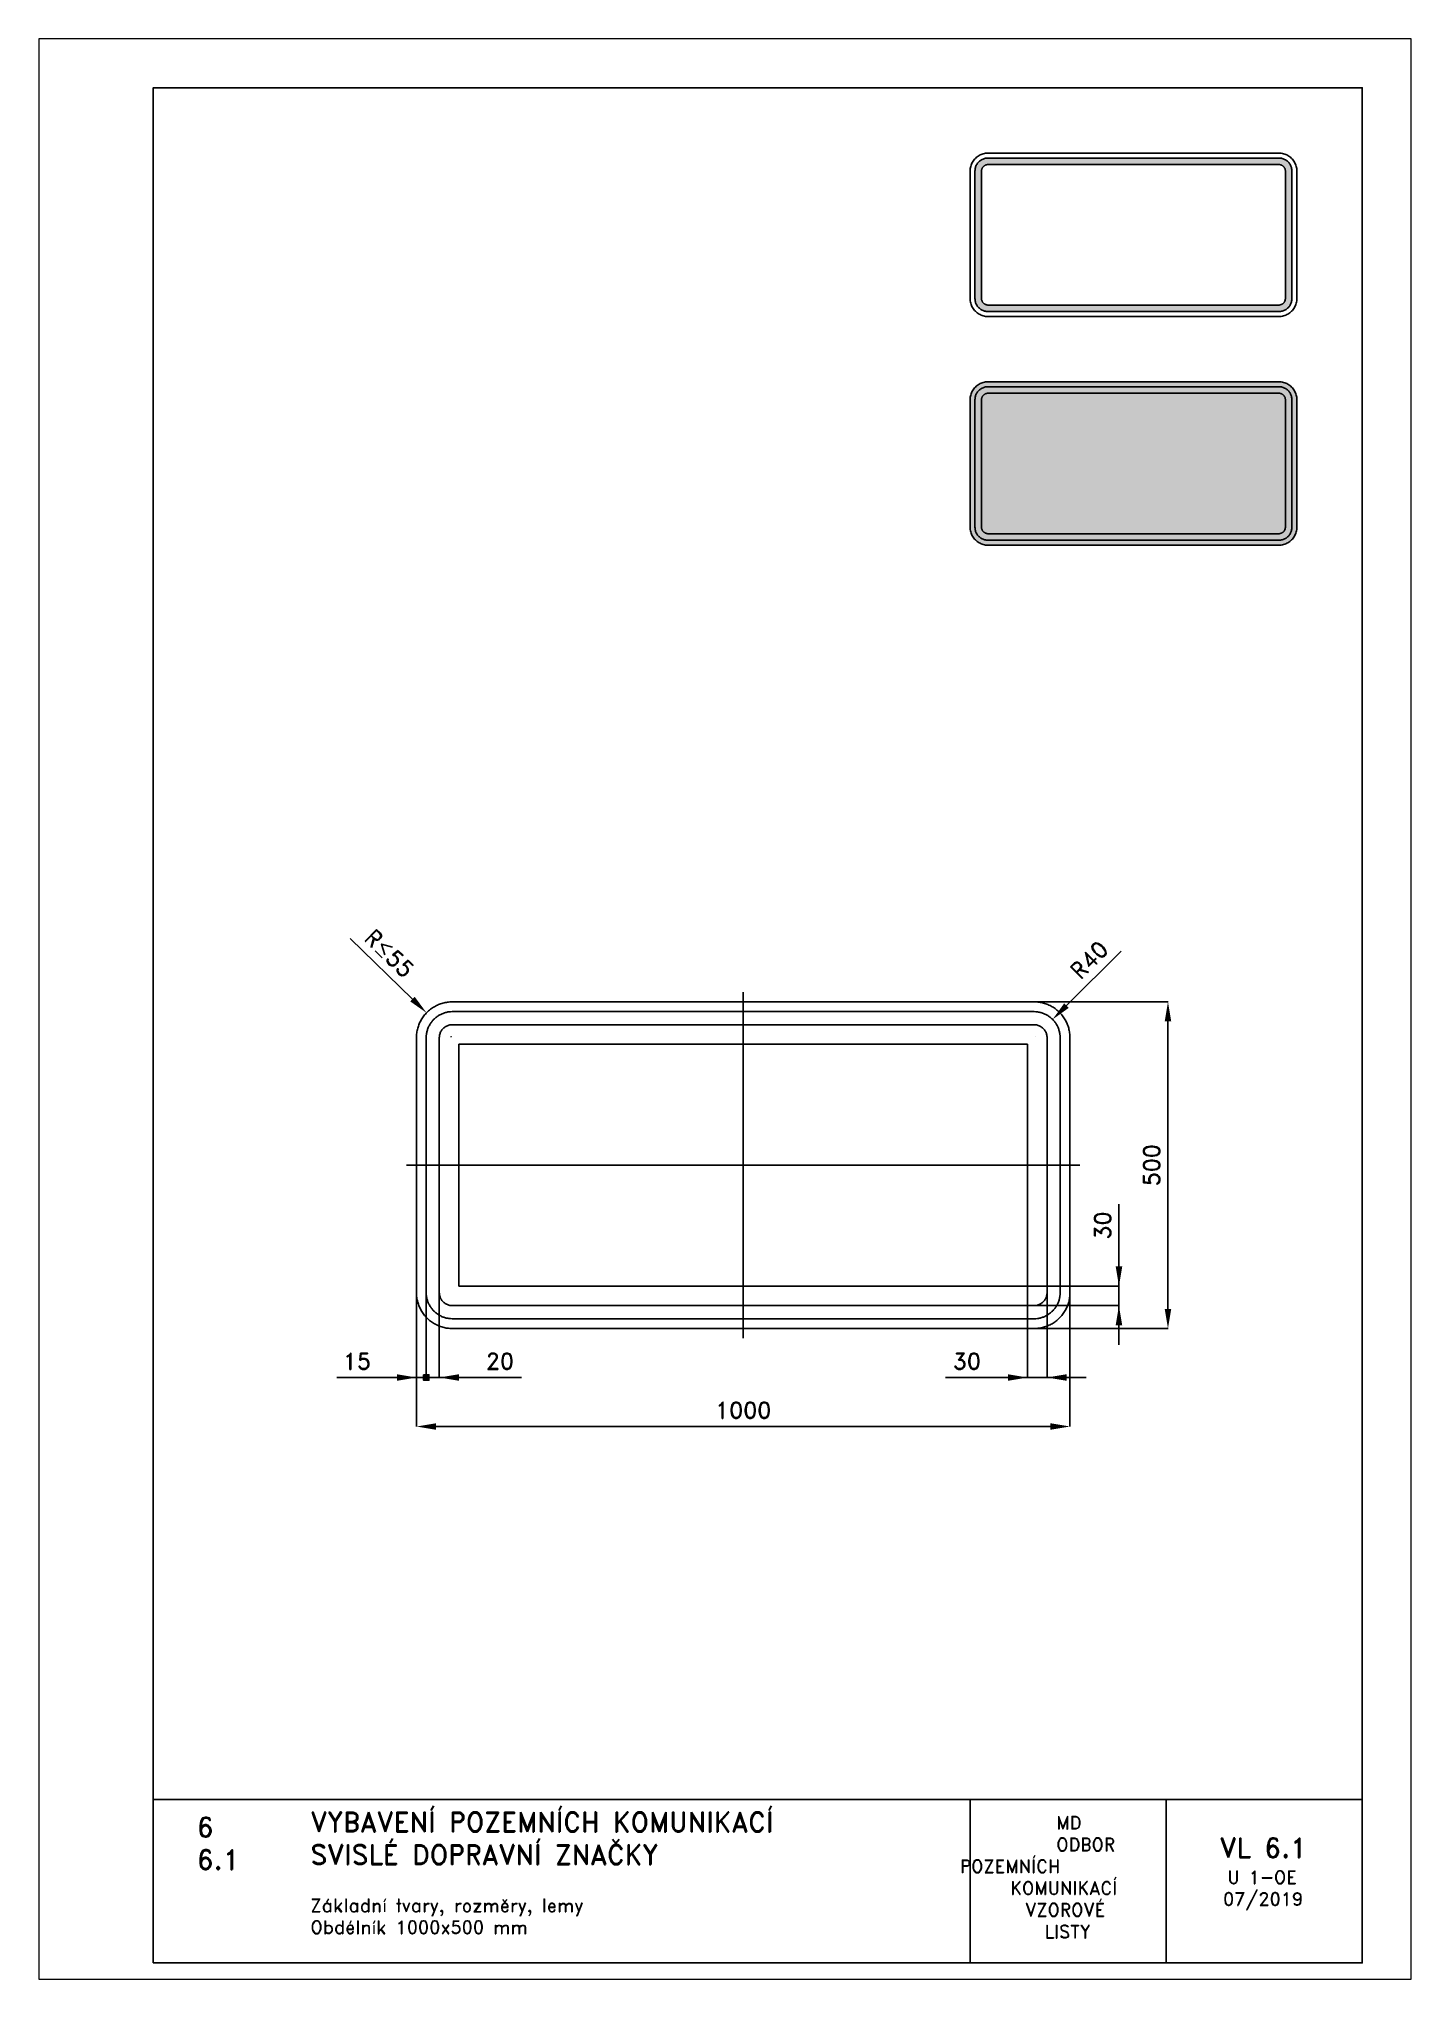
# Paper-space layout 'U 1-OE-Obdélník (1000x500)' of a CAD drawing. Header units: millimetres. Extents: x 0 to 210, y 0 to 297.
# The model-space entities are those that its viewports show. They can reach past a viewport. Long polylines and large blocks are cut down to what shows.
import ezdxf

# ---------------------------------------------------------------- set-up
doc = ezdxf.new("R2010")
doc.units = ezdxf.units.MM
doc.header["$LTSCALE"] = 5
doc.linetypes.add('ČERCHOVANÁX2', pattern=[2, 1, -0.5, 0, -0.5])
doc.linetypes.add('ČÁRKOVANÁX2', pattern=[1.5, 1, -0.5])
for name, color, linetype in [('Kóty', 2, 'Continuous'), ('Rozpiska', 7, 'Continuous'), ('Značka', 7, 'Continuous')]:
    doc.layers.add(name, color=color, linetype=linetype)
doc.layers.add('Rámeček', color=6, linetype='Continuous', plot=False)
doc.styles.get("Standard").update_dxf_attribs({"font": 'romand.shx', "height": 25})
doc.dimstyles.get("Standard").update_dxf_attribs({"dimtxt": 25, "dimasz": 30, "dimexe": 0.18, "dimexo": 0.0625, "dimgap": 12.5, "dimtad": 1, "dimdec": 0, "dimzin": 0, "dimdsep": 46, "dimtxsty": 'Standard', "dimcen": 0.09, "dimadec": 0, "dimazin": 0, "dimtfac": 1, "dimtdec": 0, "dimtofl": 0, "dimtmove": 0, "dimatfit": 3, "dimfxl": 1, "dimtolj": 1, "dimtzin": 0, "dimarcsym": 0})

psp = doc.layouts.new('U 1-OE-Obdélník (1000x500)')

# ---------------------------------------------------------------- texts
at = {"layer": 'Rozpiska', "color": 7, "attachment_point": 1}
for s, width, insert, char_height in [('6', 149.0422, (24.17, 24.77), 3), ('{\\C6;VYBAVENÍ POZEMNÍCH KOMUNIKACÍ\\P}SVISLÉ DOPRAVNÍ ZNAČKY{\\H1.34524x; }', 149.0422, (41.56, 25.56), 3), ('\\pi14.7414;{\\C6;MD\\P\\pi2.36044;}ODBOR POZEMNÍCH{\\H1.57143x; }\\P\\pi7.69378;KOMUNIKACÍ{\\H1.5x; }\\P\\pi9.97949;{\\C6;VZOROVÉ\\H1.47619x; \\H0.67742x;\\P\\pi12.93187;LISTY\\H1.26984x; }', 33.1018, (140.95, 24.95), 2), ('\\pi1.03113;{\\H1.5x;\\C6;VL 6.1\\P\\pi2.22157;\\H0.66667x;U 1-OE\\H1.66666x; \\H0.6x;\\P\\pi1.5549;07/2019\\H1.80159x; }', 16.0623, (179.66, 21.61), 2), ('6.1', 149.0422, (24.17, 19.78), 3), ('{\\C6;Základní tvary, rozměry, lemy\\P}Obdélník 1000x500 mm{\\H1.83333x; }', 149.0422, (41.56, 12.29), 2)]:
    psp.add_mtext_dynamic_manual_height_columns(s, width=width, gutter_width=100, heights=[0], dxfattribs=dict(at, insert=insert, char_height=char_height))

msp = doc.modelspace()

# ---------------------------------------------------------------- texts
at = {"layer": 'Kóty', "char_height": 25, "attachment_point": 5}
for s, insert, rotation in [('\\A1;R{\\A0;≤}55', (-41.5, 574.3), 315.6957), ('\\A1;30', (1050, 157.7), 90)]:
    msp.add_mtext(s, dxfattribs=dict(at, insert=insert, rotation=rotation))
for s, insert in [('\\A1;15', (-91, -50)), ('\\A1;20', (127.7, -50)), ('\\A1;30', (842.3, -50))]:
    msp.add_mtext(s, dxfattribs=dict(at, insert=insert))

# ---------------------------------------------------------------- blocks, each defined once
blk = doc.blocks.new('*D0')
at = {"layer": 'Defpoints', "color": 0, "transparency": 16777216}
for p in [(0, 55), (1000, 55), (0, -150)]:
    blk.add_point(p, dxfattribs=at)
at = {"layer": 'Kóty', "color": 0, "lineweight": -2, "transparency": 16777216}
for p, q in [((0, 54.9), (0, -150.2)), ((1000, 54.9), (1000, -150.2)), ((970, -150), (30, -150))]:
    blk.add_line(p, q, dxfattribs=at)
at = {"layer": 'Kóty', "color": 0, "transparency": 16777216}
for points in [[(30, -145), (30, -155), (0, -150)], [(970, -145), (970, -155), (1000, -150)]]:
    blk.add_solid(points, dxfattribs=at)
at = {"layer": 'Kóty', "color": 0, "transparency": 16777216, "insert": (500, -125), "char_height": 25, "attachment_point": 5}
blk.add_mtext('\\A1;1000', dxfattribs=at)
blk = doc.blocks.new('*D1')
at = {"layer": 'Defpoints', "color": 0, "transparency": 16777216}
for p in [(945, 500), (1150, 500), (945, 0)]:
    blk.add_point(p, dxfattribs=at)
at = {"layer": 'Kóty', "color": 0, "lineweight": -2, "transparency": 16777216}
for p, q in [((945.1, 500), (1150.2, 500)), ((1150, 30), (1150, 470)), ((945.1, 0), (1150.2, 0))]:
    blk.add_line(p, q, dxfattribs=at)
at = {"layer": 'Kóty', "color": 0, "transparency": 16777216}
for points in [[(1145, 470), (1155, 470), (1150, 500)], [(1145, 30), (1155, 30), (1150, 0)]]:
    blk.add_solid(points, dxfattribs=at)
at = {"layer": 'Kóty', "color": 0, "transparency": 16777216, "insert": (1125, 250), "char_height": 25, "attachment_point": 5, "rotation": 90}
blk.add_mtext('\\A1;500', dxfattribs=at)
blk = doc.blocks.new('*D2')
at = {"layer": 'Defpoints', "color": 0, "transparency": 16777216}
for p in [(946.7, 446.3), (973.5, 473.1)]:
    blk.add_point(p, dxfattribs=at)
at = {"layer": 'Kóty', "color": 0, "lineweight": -2, "transparency": 16777216}
for p, q in [((1078.2, 577.8), (994.7, 494.3)), ((946.6, 446.3), (946.8, 446.3)), ((946.7, 446.2), (946.7, 446.4))]:
    blk.add_line(p, q, dxfattribs=at)
at = {"layer": 'Kóty', "color": 0, "transparency": 16777216}
blk.add_solid([(991.2, 497.8), (998.2, 490.8), (973.5, 473.1)], dxfattribs=at)
at = {"layer": 'Kóty', "color": 0, "transparency": 16777216, "insert": (1029.4, 564.3), "char_height": 25, "attachment_point": 5, "rotation": 44.9834}
blk.add_mtext('\\A1;R40', dxfattribs=at)

# ---------------------------------------------------------------- dimensions: what is measured, and where the dimension line sits
at = {"layer": 'Kóty'}
dim = msp.add_radius_dim(center=(946.7, 446.3), mpoint=(973.5, 473.1), text='R40', dimstyle='Standard', dxfattribs=at)
dim.commit()
dim.dimension.update_dxf_attribs({"geometry": '*D2', "text_midpoint": (1029.4, 564.3)})
dim = msp.add_linear_dim(base=(1150, 500), p1=(945, 0), p2=(945, 500), angle=90, dimstyle='Standard', dxfattribs=at)
dim.commit()
dim.dimension.update_dxf_attribs({"geometry": '*D1', "text_midpoint": (1125, 250)})
dim = msp.add_linear_dim(base=(0, -150), p1=(1000, 55), p2=(0, 55), dimstyle='Standard', dxfattribs=at)
dim.commit()
dim.dimension.update_dxf_attribs({"geometry": '*D0', "text_midpoint": (500, -125)})

# ---------------------------------------------------------------- hatches: boundary and pattern name
at = {"layer": 'Kóty'}
h = msp.add_hatch(color=256, dxfattribs=at)
h.dxf.hatch_style = 1
h.paths.add_polyline_path([(10.8, -70.8), (19.2, -70.8), (19.2, -79.2), (10.8, -79.2)])

# ---------------------------------------------------------------- linework, layer by layer
for p, q in [((-101.3, 597.1), (-6, 504.2)), ((52.8, 446.7), (53, 446.7)), ((52.9, 446.6), (52.9, 446.8)), ((1075, 190.5), (1075, -25)), ((1075, 95), (1075, 190.5)), ((935, 64.9), (935, -75.2)), ((935.1, 65), (1075.2, 65)), ((0, 54.9), (0, -75.2)), ((15, 54.9), (15, -80.2)), ((15, 54.9), (15, -80.2)), ((15, 54.9), (15, -80.2)), ((15, 54.9), (15, -80.2)), ((35, 54.9), (35, -75.2)), ((945.1, 35), (1075.2, 35)), ((965, 54.9), (965, -75.2)), ((160.5, -75), (-121.9, -75)), ((65, -75), (160.5, -75)), ((809.5, -75), (1025, -75)), ((905, -75), (809.5, -75))]:
    msp.add_line(p, q, dxfattribs=at)
msp.add_lwpolyline([(10.8, -70.8), (19.2, -70.8), (19.2, -79.2), (10.8, -79.2)], close=True, dxfattribs=at)
for points in [[(-2.6, 507.7), (-9.5, 500.6), (15.4, 483.2)], [(1070, 95), (1080, 95), (1075, 65)], [(1070, 5), (1080, 5), (1075, 35)], [(-30, -70), (-30, -80), (0, -75)], [(65, -70), (65, -80), (35, -75)], [(905, -70), (905, -80), (935, -75)], [(995, -70), (995, -80), (965, -75)]]:
    msp.add_solid(points, dxfattribs=at)
at = {"layer": 'Značka', "color": 6, "linetype": 'ČERCHOVANÁX2', "lineweight": 25, "ltscale": 5}
for p, q in [((500, 515), (500, -15)), ((1015, 250.2), (-15, 249.8))]:
    msp.add_line(p, q, dxfattribs=at)
at = {"layer": 'Značka', "color": 5}
for points in [[(55, 0), (54.8, 0), (54.6, 0, -0.03218), (47.5, 0.5, -0.035443), (40.5, 1.9, -0.036267), (33.7, 4.2, -0.03442), (27.4, 7.4, -0.033722), (21.4, 11.4, -0.034085), (16.1, 16.1, -0.034209), (11.4, 21.4, -0.034229), (7.4, 27.4, -0.034044), (4.3, 33.7, -0.033412), (1.9, 40.5, -0.034127), (0.5, 47.5, -0.036745), (0, 54.6), (0, 54.8), (0, 55), (0, 445), (0, 445.2), (0, 445.4, -0.03218), (0.5, 452.5, -0.035443), (1.9, 459.5, -0.036267), (4.2, 466.3, -0.03442), (7.4, 472.6, -0.033724), (11.4, 478.6, -0.034088), (16.1, 483.9, -0.034206), (21.4, 488.6, -0.034232), (27.4, 492.6, -0.034049), (33.7, 495.7, -0.033416), (40.5, 498.1, -0.034129), (47.5, 499.5, -0.036747), (54.6, 500), (54.8, 500), (55, 500), (945, 500), (945.2, 500), (945.4, 500, -0.032179), (952.5, 499.5, -0.035446), (959.5, 498.1, -0.036264), (966.3, 495.8, -0.034421), (972.6, 492.6, -0.033716), (978.6, 488.6, -0.034086), (983.9, 483.9, -0.034212), (988.6, 478.6, -0.034226), (992.6, 472.6, -0.034042), (995.8, 466.3, -0.033411), (998.1, 459.5, -0.034124), (999.5, 452.5, -0.036743), (1000, 445.4), (1000, 445.2), (1000, 445), (1000, 55), (1000, 54.8), (1000, 54.6, -0.032188), (999.5, 47.5, -0.035446), (998.1, 40.5, -0.036274), (995.8, 33.7, -0.034416), (992.6, 27.4, -0.033728), (988.6, 21.4, -0.034092), (983.9, 16.1, -0.034208), (978.6, 11.4, -0.03423), (972.6, 7.4, -0.034041), (966.3, 4.3, -0.033411), (959.5, 1.9, -0.034128), (952.5, 0.5, -0.036745), (945.4, 0), (945.2, 0), (945, 0), (55, 0)], [(55, 15), (54.8, 15), (54.7, 15, -0.03218), (49.5, 15.4, -0.035444), (44.4, 16.4, -0.036267), (39.5, 18.1, -0.03442), (34.9, 20.4, -0.033721), (30.6, 23.3, -0.034085), (26.7, 26.7, -0.034209), (23.3, 30.6, -0.034229), (20.4, 34.9, -0.034044), (18.1, 39.5, -0.033412), (16.4, 44.4, -0.034127), (15.3, 49.5, -0.036745), (15, 54.7), (15, 54.8), (15, 55), (15, 445), (15, 445.2), (15, 445.3, -0.03218), (15.4, 450.5, -0.035443), (16.4, 455.6, -0.036267), (18.1, 460.5, -0.034424), (20.4, 465.1, -0.033722), (23.3, 469.4, -0.034083), (26.7, 473.3, -0.034209), (30.6, 476.7, -0.034227), (34.9, 479.6, -0.034042), (39.5, 481.9, -0.033411), (44.4, 483.6, -0.034123), (49.5, 484.7, -0.036741), (54.7, 485), (54.8, 485), (55, 485), (945, 485), (945.2, 485), (945.3, 485, -0.032174), (950.5, 484.6, -0.035443), (955.6, 483.6, -0.036265), (960.5, 481.9, -0.034414), (965.1, 479.6, -0.033719), (969.4, 476.7, -0.034082), (973.3, 473.3, -0.034215), (976.7, 469.4, -0.034226), (979.6, 465.1, -0.03405), (981.9, 460.5, -0.033405), (983.6, 455.6, -0.034129), (984.7, 450.5, -0.036741), (985, 445.3), (985, 445.2), (985, 445), (985, 55), (985, 54.8), (985, 54.7, -0.032179), (984.6, 49.5, -0.035442), (983.6, 44.4, -0.03626), (981.9, 39.5, -0.034413), (979.6, 34.9, -0.033721), (976.7, 30.6, -0.034079), (973.3, 26.7, -0.03421), (969.4, 23.3, -0.034232), (965.1, 20.4, -0.034047), (960.5, 18.1, -0.033414), (955.6, 16.4, -0.034126), (950.5, 15.3, -0.036746), (945.3, 15), (945.2, 15), (945, 15), (55, 15)], [(55, 35), (945, 35), (945.1, 35), (945.2, 35, 0.032177), (947.7, 35.2, 0.035444), (950.3, 35.7, 0.036265), (952.7, 36.5, 0.034422), (955, 37.7, 0.03373), (957.2, 39.1, 0.034072), (959.1, 40.9, 0.034204), (960.9, 42.8, 0.034223), (962.3, 45, 0.034048), (963.5, 47.3), (964.3, 49.7), (964.8, 52.3, 0.036741), (965, 54.8), (965, 54.9), (965, 55), (965, 445), (965, 445.1), (965, 445.2, 0.032179), (964.8, 447.7, 0.035443), (964.3, 450.3, 0.036259), (963.5, 452.7, 0.034419), (962.3, 455, 0.033729), (960.9, 457.2, 0.034073), (959.1, 459.1, 0.034191), (957.2, 460.9, 0.034225), (955, 462.3, 0.034056), (952.7, 463.5, 0.033414), (950.3, 464.3, 0.034128), (947.7, 464.8, 0.036743), (945.2, 465), (945.1, 465), (945, 465), (55, 465), (54.9, 465), (54.8, 465, 0.032179), (52.3, 464.8, 0.035442), (49.7, 464.3, 0.036259), (47.3, 463.5, 0.034414), (45, 462.3, 0.03372), (42.8, 460.9, 0.034079), (40.9, 459.1, 0.03421), (39.1, 457.2, 0.034232), (37.7, 455, 0.034046), (36.5, 452.7, 0.033413), (35.7, 450.3, 0.034126), (35.2, 447.7, 0.036744), (35, 445.2), (35, 445.1), (35, 445), (35, 55), (35, 54.9), (35, 54.8, 0.032179), (35.2, 52.3, 0.035443), (35.7, 49.7, 0.036265), (36.5, 47.3, 0.034421), (37.7, 45, 0.033719), (39.1, 42.8, 0.034086), (40.9, 40.9, 0.034208), (42.8, 39.1, 0.034229), (45, 37.7, 0.034044), (47.3, 36.5, 0.033412), (49.7, 35.7, 0.034128), (52.3, 35.2, 0.036744), (54.8, 35), (54.9, 35), (55, 35)]]:
    msp.add_lwpolyline(points, format="xyb", dxfattribs=at)
at = {"layer": 'Značka', "color": 7, "linetype": 'ČÁRKOVANÁX2', "ltscale": 2.5}
msp.add_lwpolyline([(65, 65), (65, 435), (935, 435), (935, 65), (65, 65)], dxfattribs=at)

msp.set_redraw_order([(e.dxf.handle, doc.entitydb.next_handle()) for e in msp.query("TEXT MTEXT ATTDEF DIMENSION ARC_DIMENSION")])  # texts and dimensions are drawn at this point

# ---------------------------------------------------------------- hatches: boundary and pattern name
at = {"layer": 'Značka'}
h = psp.add_hatch(color=249, dxfattribs=at)
h.dxf.hatch_style = 1
edge = h.paths.add_edge_path()
edge.add_line((145.25, 255.25), (145.24, 255.25))
edge.add_line((145.24, 255.25), (145.23, 255.25))
edge.add_arc((145.25, 257.26), 2.01, 262.3067, 269.6793, ccw=False)
edge.add_arc((145.22, 257.08), 1.83, 254.2017, 262.3214, ccw=False)
edge.add_arc((145.17, 257.05), 1.79, 247.1658, 255.474, ccw=False)
edge.add_arc((145.21, 257.14), 1.88, 239.2875, 247.173, ccw=False)
edge.add_arc((145.2, 257.19), 1.92, 232.4432, 240.1687, ccw=False)
edge.add_arc((145.19, 257.17), 1.9, 224.6399, 232.4485, ccw=False)
edge.add_arc((145.17, 257.19), 1.9, 217.5704, 225.4075, ccw=False)
edge.add_arc((145.17, 257.19), 1.89, 209.7383, 217.5799, ccw=False)
edge.add_arc((145.16, 257.21), 1.9, 202.6906, 210.49, ccw=False)
edge.add_arc((145.2, 257.23), 1.94, 195.0375, 202.6922, ccw=False)
edge.add_arc((145.15, 257.24), 1.9, 188.0098, 195.8281, ccw=False)
edge.add_arc((145.01, 257.22), 1.76, 179.6101, 188.0276, ccw=False)
edge.add_line((143.25, 257.23), (143.25, 257.24))
edge.add_line((143.25, 257.24), (143.25, 257.25))
edge.add_line((143.25, 257.25), (143.25, 276.75))
edge.add_line((143.25, 276.75), (143.25, 276.76))
edge.add_line((143.25, 276.76), (143.25, 276.77))
edge.add_arc((145.26, 276.75), 2.01, 172.3067, 179.6794, ccw=False)
edge.add_arc((145.08, 276.78), 1.83, 164.2022, 172.3218, ccw=False)
edge.add_arc((145.05, 276.83), 1.79, 157.1669, 165.4751, ccw=False)
edge.add_arc((145.14, 276.79), 1.88, 149.2871, 157.1734, ccw=False)
edge.add_arc((145.19, 276.8), 1.92, 142.4425, 150.1682, ccw=False)
edge.add_arc((145.17, 276.81), 1.9, 134.6357, 142.4439, ccw=False)
edge.add_arc((145.19, 276.83), 1.9, 127.5712, 135.4083, ccw=False)
edge.add_arc((145.19, 276.83), 1.89, 119.7449, 127.5862, ccw=False)
edge.add_arc((145.21, 276.84), 1.9, 112.6849, 120.4838, ccw=False)
edge.add_arc((145.23, 276.8), 1.94, 105.0356, 112.6899, ccw=False)
edge.add_arc((145.24, 276.85), 1.9, 98.0113, 105.8288, ccw=False)
edge.add_arc((145.22, 276.99), 1.76, 89.615, 98.0316, ccw=False)
edge.add_line((145.23, 278.75), (145.24, 278.75))
edge.add_line((145.24, 278.75), (145.25, 278.75))
edge.add_line((145.25, 278.75), (189.75, 278.75))
edge.add_line((189.75, 278.75), (189.76, 278.75))
edge.add_line((189.76, 278.75), (189.77, 278.75))
edge.add_arc((189.75, 276.74), 2.01, 82.3053, 89.6764, ccw=False)
edge.add_arc((189.78, 276.92), 1.83, 74.199, 82.3185, ccw=False)
edge.add_arc((189.83, 276.95), 1.79, 67.1735, 75.4811, ccw=False)
edge.add_arc((189.79, 276.86), 1.88, 59.2902, 67.1742, ccw=False)
edge.add_arc((189.8, 276.81), 1.92, 52.4383, 60.1632, ccw=False)
edge.add_arc((189.81, 276.83), 1.9, 44.6333, 52.4413, ccw=False)
edge.add_arc((189.83, 276.81), 1.9, 37.5757, 45.4141, ccw=False)
edge.add_arc((189.83, 276.81), 1.89, 29.7451, 37.586, ccw=False)
edge.add_arc((189.84, 276.79), 1.9, 22.6795, 30.4803, ccw=False)
edge.add_arc((189.8, 276.77), 1.94, 15.0384, 22.6914, ccw=False)
edge.add_arc((189.85, 276.76), 1.9, 8.0111, 15.8299, ccw=False)
edge.add_arc((189.99, 276.78), 1.76, -0.3854, 8.0312, ccw=False)
edge.add_line((191.75, 276.77), (191.75, 276.76))
edge.add_line((191.75, 276.76), (191.75, 276.75))
edge.add_line((191.75, 276.75), (191.75, 257.25))
edge.add_line((191.75, 257.25), (191.75, 257.24))
edge.add_line((191.75, 257.24), (191.75, 257.23))
edge.add_arc((189.74, 257.25), 2.01, 352.3046, 359.677, ccw=False)
edge.add_arc((189.92, 257.22), 1.83, 344.1987, 352.318, ccw=False)
edge.add_arc((189.95, 257.17), 1.79, 337.173, 345.4795, ccw=False)
edge.add_arc((189.86, 257.21), 1.88, 329.2903, 337.1741, ccw=False)
edge.add_arc((189.81, 257.2), 1.92, 322.4387, 330.164, ccw=False)
edge.add_arc((189.83, 257.19), 1.9, 314.638, 322.4454, ccw=False)
edge.add_arc((189.81, 257.17), 1.9, 307.5754, 315.4127, ccw=False)
edge.add_arc((189.82, 257.17), 1.89, 299.7379, 307.5803, ccw=False)
edge.add_arc((189.79, 257.16), 1.9, 292.6859, 300.4858, ccw=False)
edge.add_arc((189.77, 257.2), 1.94, 285.0395, 292.6945, ccw=False)
edge.add_arc((189.76, 257.15), 1.9, 278.0104, 285.8284, ccw=False)
edge.add_arc((189.78, 257.01), 1.76, 269.6097, 278.0273, ccw=False)
edge.add_line((189.77, 255.25), (189.76, 255.25))
edge.add_line((189.76, 255.25), (189.75, 255.25))
edge.add_line((189.75, 255.25), (145.25, 255.25))
edge = h.paths.add_edge_path(flags=16)
edge.add_line((145.25, 256.25), (189.75, 256.25))
edge.add_line((189.75, 256.25), (189.75, 256.25))
edge.add_line((189.75, 256.25), (189.76, 256.25))
edge.add_arc((189.75, 257.26), 1.01, 270.3202, 277.6921)
edge.add_arc((189.76, 257.17), 0.915, 277.6837, 285.8035)
edge.add_arc((189.79, 257.15), 0.894, 284.5195, 292.8272)
edge.add_arc((189.77, 257.2), 0.942, 292.8318, 300.7177)
edge.add_arc((189.77, 257.22), 0.961, 299.8257, 307.5532)
edge.add_arc((189.78, 257.21), 0.951, 307.5582, 315.3639)
edge.add_arc((189.79, 257.22), 0.948, 314.5833, 322.4192)
edge.add_arc((189.79, 257.22), 0.947, 322.4328, 330.273)
edge.add_arc((189.79, 257.23), 0.952, 329.5062, 337.3063)
edge.add_line((190.67, 256.86), (190.71, 256.99))
edge.add_line((190.71, 256.99), (190.74, 257.11))
edge.add_arc((189.87, 257.24), 0.881, 351.9795, 360.3961)
edge.add_line((190.75, 257.24), (190.75, 257.25))
edge.add_line((190.75, 257.25), (190.75, 257.25))
edge.add_line((190.75, 257.25), (190.75, 276.75))
edge.add_line((190.75, 276.75), (190.75, 276.75))
edge.add_line((190.75, 276.75), (190.75, 276.76))
edge.add_arc((189.74, 276.75), 1.01, 0.3222, 7.6946)
edge.add_arc((189.83, 276.76), 0.915, 7.6752, 15.7947)
edge.add_arc((189.85, 276.79), 0.895, 14.5265, 22.8329)
edge.add_arc((189.8, 276.77), 0.942, 22.8302, 30.7153)
edge.add_arc((189.78, 276.77), 0.961, 29.8204, 37.5475)
edge.add_arc((189.79, 276.78), 0.951, 37.5597, 45.3657)
edge.add_arc((189.78, 276.79), 0.949, 44.5877, 52.4207)
edge.add_arc((189.78, 276.79), 0.947, 52.4325, 60.2733)
edge.add_arc((189.77, 276.79), 0.951, 59.5043, 67.3062)
edge.add_arc((189.76, 276.78), 0.971, 67.3111, 74.9663)
edge.add_arc((189.75, 276.8), 0.952, 74.1703, 81.9887)
edge.add_arc((189.76, 276.87), 0.881, 81.9789, 90.3959)
edge.add_line((189.76, 277.75), (189.75, 277.75))
edge.add_line((189.75, 277.75), (189.75, 277.75))
edge.add_line((189.75, 277.75), (145.25, 277.75))
edge.add_line((145.25, 277.75), (145.25, 277.75))
edge.add_line((145.25, 277.75), (145.24, 277.75))
edge.add_arc((145.25, 276.74), 1.01, 90.3229, 97.6953)
edge.add_arc((145.24, 276.83), 0.915, 97.6713, 105.7905)
edge.add_arc((145.21, 276.85), 0.894, 104.5314, 112.8378)
edge.add_arc((145.23, 276.8), 0.942, 112.8258, 120.7097)
edge.add_arc((145.23, 276.78), 0.961, 119.8275, 127.5527)
edge.add_arc((145.22, 276.79), 0.951, 127.5546, 135.362)
edge.add_arc((145.21, 276.78), 0.948, 134.5938, 142.4311)
edge.add_arc((145.21, 276.78), 0.947, 142.4188, 150.2612)
edge.add_arc((145.21, 276.77), 0.952, 149.5113, 157.3111)
edge.add_arc((145.22, 276.76), 0.971, 157.3091, 164.9641)
edge.add_arc((145.2, 276.75), 0.952, 164.1704, 171.9886)
edge.add_arc((145.13, 276.76), 0.881, 171.9721, 180.3895)
edge.add_line((144.25, 276.76), (144.25, 276.75))
edge.add_line((144.25, 276.75), (144.25, 276.75))
edge.add_line((144.25, 276.75), (144.25, 257.25))
edge.add_line((144.25, 257.25), (144.25, 257.25))
edge.add_line((144.25, 257.25), (144.25, 257.24))
edge.add_arc((145.26, 257.25), 1.01, 180.3207, 187.6931)
edge.add_arc((145.17, 257.24), 0.915, 187.6798, 195.7993)
edge.add_arc((145.15, 257.21), 0.894, 194.5245, 202.8321)
edge.add_arc((145.2, 257.23), 0.942, 202.8269, 210.7126)
edge.add_arc((145.22, 257.23), 0.962, 209.8331, 217.558)
edge.add_arc((145.21, 257.22), 0.951, 217.5522, 225.3611)
edge.add_arc((145.22, 257.21), 0.948, 224.5911, 232.428)
edge.add_arc((145.22, 257.21), 0.947, 232.4192, 240.2608)
edge.add_arc((145.23, 257.21), 0.952, 239.5126, 247.3118)
edge.add_arc((145.24, 257.22), 0.971, 247.3071, 254.9617)
edge.add_arc((145.25, 257.2), 0.952, 254.1707, 261.9892)
edge.add_arc((145.24, 257.13), 0.881, 261.9726, 270.3899)
edge.add_line((145.24, 256.25), (145.25, 256.25))
edge.add_line((145.25, 256.25), (145.25, 256.25))
h = psp.add_hatch(color=170, dxfattribs=at)
h.dxf.hatch_style = 1
edge = h.paths.add_edge_path()
edge.add_line((145.25, 219.5), (145.24, 219.5))
edge.add_line((145.24, 219.5), (145.23, 219.5))
edge.add_arc((145.24, 222.27), 2.77, 262.3069, 269.6795, ccw=False)
edge.add_arc((145.21, 222.02), 2.52, 254.2019, 262.3215, ccw=False)
edge.add_arc((145.14, 221.98), 2.46, 247.1662, 255.4743, ccw=False)
edge.add_arc((145.19, 222.1), 2.59, 239.2873, 247.1728, ccw=False)
edge.add_arc((145.18, 222.17), 2.64, 232.4425, 240.168, ccw=False)
edge.add_arc((145.17, 222.14), 2.62, 224.6402, 232.4489, ccw=False)
edge.add_arc((145.14, 222.16), 2.61, 217.5705, 225.4074, ccw=False)
edge.add_arc((145.13, 222.16), 2.6, 209.7384, 217.5801, ccw=False)
edge.add_arc((145.13, 222.2), 2.62, 202.69, 210.4894, ccw=False)
edge.add_arc((145.18, 222.22), 2.67, 195.038, 202.6926, ccw=False)
edge.add_arc((145.12, 222.24), 2.62, 188.0098, 195.8281, ccw=False)
edge.add_arc((144.92, 222.21), 2.42, 179.6098, 188.0273, ccw=False)
edge.add_line((142.5, 222.23), (142.5, 222.24))
edge.add_line((142.5, 222.24), (142.5, 222.25))
edge.add_line((142.5, 222.25), (142.5, 241.75))
edge.add_line((142.5, 241.75), (142.5, 241.76))
edge.add_line((142.5, 241.76), (142.5, 241.77))
edge.add_arc((145.27, 241.76), 2.77, 172.3071, 179.6796, ccw=False)
edge.add_arc((145.02, 241.79), 2.52, 164.2015, 172.3212, ccw=False)
edge.add_arc((144.98, 241.86), 2.46, 157.1675, 165.4756, ccw=False)
edge.add_arc((145.1, 241.81), 2.59, 149.2871, 157.1723, ccw=False)
edge.add_arc((145.17, 241.82), 2.64, 142.4391, 150.1651, ccw=False)
edge.add_arc((145.14, 241.83), 2.62, 134.6419, 142.4514, ccw=False)
edge.add_arc((145.16, 241.86), 2.61, 127.569, 135.4053, ccw=False)
edge.add_arc((145.16, 241.87), 2.6, 119.7381, 127.5804, ccw=False)
edge.add_arc((145.2, 241.87), 2.62, 112.6921, 120.4927, ccw=False)
edge.add_arc((145.22, 241.82), 2.67, 105.0388, 112.6943, ccw=False)
edge.add_arc((145.24, 241.88), 2.62, 98.0107, 105.8294, ccw=False)
edge.add_arc((145.21, 242.08), 2.42, 89.6032, 98.0212, ccw=False)
edge.add_line((145.23, 244.5), (145.24, 244.5))
edge.add_line((145.24, 244.5), (145.25, 244.5))
edge.add_line((145.25, 244.5), (189.75, 244.5))
edge.add_line((189.75, 244.5), (189.76, 244.5))
edge.add_line((189.76, 244.5), (189.77, 244.5))
edge.add_arc((189.76, 241.73), 2.77, 82.3107, 89.6832, ccw=False)
edge.add_arc((189.79, 241.98), 2.52, 74.2028, 82.3229, ccw=False)
edge.add_arc((189.86, 242.02), 2.46, 67.1672, 75.4746, ccw=False)
edge.add_arc((189.81, 241.9), 2.59, 59.2836, 67.1692, ccw=False)
edge.add_arc((189.82, 241.83), 2.64, 52.4434, 60.1675, ccw=False)
edge.add_arc((189.83, 241.86), 2.62, 44.6411, 52.4499, ccw=False)
edge.add_arc((189.86, 241.84), 2.61, 37.5705, 45.4081, ccw=False)
edge.add_arc((189.87, 241.84), 2.6, 29.7383, 37.5793, ccw=False)
edge.add_arc((189.87, 241.8), 2.62, 22.7196, 30.5184, ccw=False)
edge.add_arc((189.82, 241.78), 2.67, 15.0018, 22.6563, ccw=False)
edge.add_arc((189.88, 241.76), 2.62, 7.979, 15.7967, ccw=False)
edge.add_arc((190.08, 241.79), 2.42, -0.3398, 8.0772, ccw=False)
edge.add_line((192.5, 241.77), (192.5, 241.76))
edge.add_line((192.5, 241.76), (192.5, 241.75))
edge.add_line((192.5, 241.75), (192.5, 222.25))
edge.add_line((192.5, 222.25), (192.5, 222.24))
edge.add_line((192.5, 222.24), (192.5, 222.23))
edge.add_arc((189.73, 222.24), 2.77, 352.2856, 359.6599, ccw=False)
edge.add_arc((189.98, 222.21), 2.52, 344.2031, 352.3233, ccw=False)
edge.add_arc((190.02, 222.14), 2.46, 337.1801, 345.4897, ccw=False)
edge.add_arc((189.9, 222.19), 2.59, 329.2773, 337.1618, ccw=False)
edge.add_arc((189.83, 222.18), 2.64, 322.4452, 330.172, ccw=False)
edge.add_arc((189.86, 222.17), 2.61, 314.6382, 322.4485, ccw=False)
edge.add_arc((189.84, 222.14), 2.61, 307.5727, 315.4095, ccw=False)
edge.add_arc((189.84, 222.13), 2.6, 299.7379, 307.5798, ccw=False)
edge.add_arc((189.8, 222.13), 2.62, 292.6883, 300.4869, ccw=False)
edge.add_arc((189.78, 222.18), 2.67, 285.0386, 292.693, ccw=False)
edge.add_arc((189.76, 222.12), 2.62, 278.0088, 285.8274, ccw=False)
edge.add_arc((189.79, 221.92), 2.42, 269.61, 278.0276, ccw=False)
edge.add_line((189.77, 219.5), (189.76, 219.5))
edge.add_line((189.76, 219.5), (189.75, 219.5))
edge.add_line((189.75, 219.5), (145.25, 219.5))
h = psp.add_hatch(color=255, dxfattribs=at)
h.dxf.hatch_style = 1
edge = h.paths.add_edge_path()
edge.add_line((145.25, 220.25), (145.24, 220.25))
edge.add_line((145.24, 220.25), (145.23, 220.25))
edge.add_arc((145.25, 222.26), 2.01, 262.3067, 269.6793, ccw=False)
edge.add_arc((145.22, 222.08), 1.83, 254.2017, 262.3214, ccw=False)
edge.add_arc((145.17, 222.05), 1.79, 247.1658, 255.474, ccw=False)
edge.add_arc((145.21, 222.14), 1.88, 239.2875, 247.173, ccw=False)
edge.add_arc((145.2, 222.19), 1.92, 232.4432, 240.1687, ccw=False)
edge.add_arc((145.19, 222.17), 1.9, 224.6399, 232.4485, ccw=False)
edge.add_arc((145.17, 222.19), 1.9, 217.5704, 225.4075, ccw=False)
edge.add_arc((145.17, 222.19), 1.89, 209.7383, 217.5799, ccw=False)
edge.add_arc((145.16, 222.21), 1.9, 202.6906, 210.49, ccw=False)
edge.add_arc((145.2, 222.23), 1.94, 195.0375, 202.6922, ccw=False)
edge.add_arc((145.15, 222.24), 1.9, 188.0098, 195.8281, ccw=False)
edge.add_arc((145.01, 222.22), 1.76, 179.6101, 188.0276, ccw=False)
edge.add_line((143.25, 222.23), (143.25, 222.24))
edge.add_line((143.25, 222.24), (143.25, 222.25))
edge.add_line((143.25, 222.25), (143.25, 241.75))
edge.add_line((143.25, 241.75), (143.25, 241.76))
edge.add_line((143.25, 241.76), (143.25, 241.77))
edge.add_arc((145.26, 241.75), 2.01, 172.3067, 179.6794, ccw=False)
edge.add_arc((145.08, 241.78), 1.83, 164.2022, 172.3218, ccw=False)
edge.add_arc((145.05, 241.83), 1.79, 157.1669, 165.4751, ccw=False)
edge.add_arc((145.14, 241.79), 1.88, 149.2871, 157.1734, ccw=False)
edge.add_arc((145.19, 241.8), 1.92, 142.4425, 150.1682, ccw=False)
edge.add_arc((145.17, 241.81), 1.9, 134.6357, 142.4439, ccw=False)
edge.add_arc((145.19, 241.83), 1.9, 127.5712, 135.4083, ccw=False)
edge.add_arc((145.19, 241.83), 1.89, 119.7449, 127.5862, ccw=False)
edge.add_arc((145.21, 241.84), 1.9, 112.6849, 120.4838, ccw=False)
edge.add_arc((145.23, 241.8), 1.94, 105.0356, 112.6899, ccw=False)
edge.add_arc((145.24, 241.85), 1.9, 98.0113, 105.8288, ccw=False)
edge.add_arc((145.22, 241.99), 1.76, 89.615, 98.0316, ccw=False)
edge.add_line((145.23, 243.75), (145.24, 243.75))
edge.add_line((145.24, 243.75), (145.25, 243.75))
edge.add_line((145.25, 243.75), (189.75, 243.75))
edge.add_line((189.75, 243.75), (189.76, 243.75))
edge.add_line((189.76, 243.75), (189.77, 243.75))
edge.add_arc((189.75, 241.74), 2.01, 82.3053, 89.6764, ccw=False)
edge.add_arc((189.78, 241.92), 1.83, 74.199, 82.3185, ccw=False)
edge.add_arc((189.83, 241.95), 1.79, 67.1735, 75.4811, ccw=False)
edge.add_arc((189.79, 241.86), 1.88, 59.2902, 67.1742, ccw=False)
edge.add_arc((189.8, 241.81), 1.92, 52.4383, 60.1632, ccw=False)
edge.add_arc((189.81, 241.83), 1.9, 44.6333, 52.4413, ccw=False)
edge.add_arc((189.83, 241.81), 1.9, 37.5757, 45.4141, ccw=False)
edge.add_arc((189.83, 241.81), 1.89, 29.7451, 37.586, ccw=False)
edge.add_arc((189.84, 241.79), 1.9, 22.6795, 30.4803, ccw=False)
edge.add_arc((189.8, 241.77), 1.94, 15.0384, 22.6914, ccw=False)
edge.add_arc((189.85, 241.76), 1.9, 8.0111, 15.8299, ccw=False)
edge.add_arc((189.99, 241.78), 1.76, -0.3854, 8.0312, ccw=False)
edge.add_line((191.75, 241.77), (191.75, 241.76))
edge.add_line((191.75, 241.76), (191.75, 241.75))
edge.add_line((191.75, 241.75), (191.75, 222.25))
edge.add_line((191.75, 222.25), (191.75, 222.24))
edge.add_line((191.75, 222.24), (191.75, 222.23))
edge.add_arc((189.74, 222.25), 2.01, 352.3046, 359.677, ccw=False)
edge.add_arc((189.92, 222.22), 1.83, 344.1987, 352.318, ccw=False)
edge.add_arc((189.95, 222.17), 1.79, 337.173, 345.4795, ccw=False)
edge.add_arc((189.86, 222.21), 1.88, 329.2903, 337.1741, ccw=False)
edge.add_arc((189.81, 222.2), 1.92, 322.4387, 330.164, ccw=False)
edge.add_arc((189.83, 222.19), 1.9, 314.638, 322.4454, ccw=False)
edge.add_arc((189.81, 222.17), 1.9, 307.5754, 315.4127, ccw=False)
edge.add_arc((189.82, 222.17), 1.89, 299.7379, 307.5803, ccw=False)
edge.add_arc((189.79, 222.16), 1.9, 292.6859, 300.4858, ccw=False)
edge.add_arc((189.77, 222.2), 1.94, 285.0395, 292.6945, ccw=False)
edge.add_arc((189.76, 222.15), 1.9, 278.0104, 285.8284, ccw=False)
edge.add_arc((189.78, 222.01), 1.76, 269.6097, 278.0273, ccw=False)
edge.add_line((189.77, 220.25), (189.76, 220.25))
edge.add_line((189.76, 220.25), (189.75, 220.25))
edge.add_line((189.75, 220.25), (145.25, 220.25))
edge = h.paths.add_edge_path(flags=16)
edge.add_line((145.25, 221.25), (189.75, 221.25))
edge.add_line((189.75, 221.25), (189.75, 221.25))
edge.add_line((189.75, 221.25), (189.76, 221.25))
edge.add_arc((189.75, 222.26), 1.01, 270.3202, 277.6921)
edge.add_arc((189.76, 222.17), 0.915, 277.6837, 285.8035)
edge.add_arc((189.79, 222.15), 0.894, 284.5195, 292.8272)
edge.add_arc((189.77, 222.2), 0.942, 292.8318, 300.7177)
edge.add_arc((189.77, 222.22), 0.961, 299.8257, 307.5532)
edge.add_arc((189.78, 222.21), 0.951, 307.5582, 315.3639)
edge.add_arc((189.79, 222.22), 0.948, 314.5833, 322.4192)
edge.add_arc((189.79, 222.22), 0.947, 322.4328, 330.273)
edge.add_arc((189.79, 222.23), 0.952, 329.5062, 337.3063)
edge.add_line((190.67, 221.86), (190.71, 221.99))
edge.add_line((190.71, 221.99), (190.74, 222.11))
edge.add_arc((189.87, 222.24), 0.881, 351.9795, 360.3961)
edge.add_line((190.75, 222.24), (190.75, 222.25))
edge.add_line((190.75, 222.25), (190.75, 222.25))
edge.add_line((190.75, 222.25), (190.75, 241.75))
edge.add_line((190.75, 241.75), (190.75, 241.75))
edge.add_line((190.75, 241.75), (190.75, 241.76))
edge.add_arc((189.74, 241.75), 1.01, 0.3222, 7.6946)
edge.add_arc((189.83, 241.76), 0.915, 7.6752, 15.7947)
edge.add_arc((189.85, 241.79), 0.895, 14.5265, 22.8329)
edge.add_arc((189.8, 241.77), 0.942, 22.8302, 30.7153)
edge.add_arc((189.78, 241.77), 0.961, 29.8204, 37.5475)
edge.add_arc((189.79, 241.78), 0.951, 37.5597, 45.3657)
edge.add_arc((189.78, 241.79), 0.949, 44.5877, 52.4207)
edge.add_arc((189.78, 241.79), 0.947, 52.4325, 60.2733)
edge.add_arc((189.77, 241.79), 0.951, 59.5043, 67.3062)
edge.add_arc((189.76, 241.78), 0.971, 67.3111, 74.9663)
edge.add_arc((189.75, 241.8), 0.952, 74.1703, 81.9887)
edge.add_arc((189.76, 241.87), 0.881, 81.9789, 90.3959)
edge.add_line((189.76, 242.75), (189.75, 242.75))
edge.add_line((189.75, 242.75), (189.75, 242.75))
edge.add_line((189.75, 242.75), (145.25, 242.75))
edge.add_line((145.25, 242.75), (145.25, 242.75))
edge.add_line((145.25, 242.75), (145.24, 242.75))
edge.add_arc((145.25, 241.74), 1.01, 90.3229, 97.6953)
edge.add_arc((145.24, 241.83), 0.915, 97.6713, 105.7905)
edge.add_arc((145.21, 241.85), 0.894, 104.5314, 112.8378)
edge.add_arc((145.23, 241.8), 0.942, 112.8258, 120.7097)
edge.add_arc((145.23, 241.78), 0.961, 119.8275, 127.5527)
edge.add_arc((145.22, 241.79), 0.951, 127.5546, 135.362)
edge.add_arc((145.21, 241.78), 0.948, 134.5938, 142.4311)
edge.add_arc((145.21, 241.78), 0.947, 142.4188, 150.2612)
edge.add_arc((145.21, 241.77), 0.952, 149.5113, 157.3111)
edge.add_arc((145.22, 241.76), 0.971, 157.3091, 164.9641)
edge.add_arc((145.2, 241.75), 0.952, 164.1704, 171.9886)
edge.add_arc((145.13, 241.76), 0.881, 171.9721, 180.3895)
edge.add_line((144.25, 241.76), (144.25, 241.75))
edge.add_line((144.25, 241.75), (144.25, 241.75))
edge.add_line((144.25, 241.75), (144.25, 222.25))
edge.add_line((144.25, 222.25), (144.25, 222.25))
edge.add_line((144.25, 222.25), (144.25, 222.24))
edge.add_arc((145.26, 222.25), 1.01, 180.3207, 187.6931)
edge.add_arc((145.17, 222.24), 0.915, 187.6798, 195.7993)
edge.add_arc((145.15, 222.21), 0.894, 194.5245, 202.8321)
edge.add_arc((145.2, 222.23), 0.942, 202.8269, 210.7126)
edge.add_arc((145.22, 222.23), 0.962, 209.8331, 217.558)
edge.add_arc((145.21, 222.22), 0.951, 217.5522, 225.3611)
edge.add_arc((145.22, 222.21), 0.948, 224.5911, 232.428)
edge.add_arc((145.22, 222.21), 0.947, 232.4192, 240.2608)
edge.add_arc((145.23, 222.21), 0.952, 239.5126, 247.3118)
edge.add_arc((145.24, 222.22), 0.971, 247.3071, 254.9617)
edge.add_arc((145.25, 222.2), 0.952, 254.1707, 261.9892)
edge.add_arc((145.24, 222.13), 0.881, 261.9726, 270.3899)
edge.add_line((145.24, 221.25), (145.25, 221.25))
edge.add_line((145.25, 221.25), (145.25, 221.25))

# ---------------------------------------------------------------- linework, layer by layer
at = {"layer": 'Rozpiska', "color": 7}
for p, q in [((17.5, 27.5), (202.5, 27.5)), ((142.5, 27.5), (142.5, 2.5)), ((172.5, 27.5), (172.5, 2.5))]:
    psp.add_line(p, q, dxfattribs=at)
psp.add_lwpolyline([(17.5, 2.5), (202.5, 2.5), (202.5, 289.5), (17.5, 289.5)], close=True, dxfattribs=at)
at = {"layer": 'Značka', "color": 7}
psp.add_lwpolyline([(145.25, 254.5), (145.24, 254.5), (145.23, 254.5, -0.03218), (144.87, 254.52, -0.035443), (144.52, 254.6, -0.036267), (144.19, 254.71, -0.03442), (143.87, 254.87, -0.033722), (143.57, 255.07, -0.034085), (143.31, 255.31, -0.034209), (143.07, 255.57, -0.034229), (142.87, 255.87, -0.034044), (142.71, 256.19, -0.033412), (142.6, 256.52, -0.034127), (142.52, 256.87, -0.036745), (142.5, 257.23), (142.5, 257.24), (142.5, 257.25), (142.5, 276.75), (142.5, 276.76), (142.5, 276.77, -0.03218), (142.52, 277.13, -0.035443), (142.6, 277.48, -0.036267), (142.71, 277.81, -0.03442), (142.87, 278.13, -0.033724), (143.07, 278.43, -0.034088), (143.31, 278.69, -0.034206), (143.57, 278.93, -0.034232), (143.87, 279.13, -0.034049), (144.19, 279.29, -0.033416), (144.52, 279.4, -0.034129), (144.87, 279.48, -0.036747), (145.23, 279.5), (145.24, 279.5), (145.25, 279.5), (189.75, 279.5), (189.76, 279.5), (189.77, 279.5, -0.032179), (190.13, 279.48, -0.035446), (190.48, 279.4, -0.036264), (190.81, 279.29, -0.034421), (191.13, 279.13, -0.033716), (191.43, 278.93, -0.034086), (191.69, 278.69, -0.034212), (191.93, 278.43, -0.034226), (192.13, 278.13, -0.034042), (192.29, 277.81, -0.033411), (192.4, 277.48, -0.034124), (192.48, 277.13, -0.036743), (192.5, 276.77), (192.5, 276.76), (192.5, 276.75), (192.5, 257.25), (192.5, 257.24), (192.5, 257.23, -0.032188), (192.48, 256.87, -0.035446), (192.4, 256.52, -0.036274), (192.29, 256.19, -0.034416), (192.13, 255.87, -0.033728), (191.93, 255.57, -0.034092), (191.69, 255.31, -0.034208), (191.43, 255.07, -0.03423), (191.13, 254.87, -0.034041), (190.81, 254.71, -0.033411), (190.48, 254.6, -0.034128), (190.13, 254.52, -0.036745), (189.77, 254.5), (189.76, 254.5), (189.75, 254.5), (145.25, 254.5)], format="xyb", dxfattribs=at)
at = {"layer": 'Značka', "color": 249}
for points in [[(145.25, 255.25), (145.24, 255.25), (145.23, 255.25, -0.03218), (144.98, 255.27, -0.035444), (144.72, 255.32, -0.036267), (144.48, 255.4, -0.03442), (144.25, 255.52, -0.033721), (144.03, 255.66, -0.034085), (143.84, 255.84, -0.034209), (143.66, 256.03, -0.034229), (143.52, 256.25, -0.034044), (143.4, 256.48, -0.033412), (143.32, 256.72, -0.034127), (143.27, 256.98, -0.036745), (143.25, 257.23), (143.25, 257.24), (143.25, 257.25), (143.25, 276.75), (143.25, 276.76), (143.25, 276.77, -0.03218), (143.27, 277.02, -0.035443), (143.32, 277.28, -0.036267), (143.4, 277.52, -0.034424), (143.52, 277.75, -0.033722), (143.66, 277.97, -0.034083), (143.84, 278.16, -0.034209), (144.03, 278.34, -0.034227), (144.25, 278.48, -0.034042), (144.48, 278.6, -0.033411), (144.72, 278.68, -0.034123), (144.98, 278.73, -0.036741), (145.23, 278.75), (145.24, 278.75), (145.25, 278.75), (189.75, 278.75), (189.76, 278.75), (189.77, 278.75, -0.032174), (190.02, 278.73, -0.035443), (190.28, 278.68, -0.036265), (190.52, 278.6, -0.034414), (190.75, 278.48, -0.033719), (190.97, 278.34, -0.034082), (191.16, 278.16, -0.034215), (191.34, 277.97, -0.034226), (191.48, 277.75, -0.03405), (191.6, 277.52, -0.033405), (191.68, 277.28, -0.034129), (191.73, 277.02, -0.036741), (191.75, 276.77), (191.75, 276.76), (191.75, 276.75), (191.75, 257.25), (191.75, 257.24), (191.75, 257.23, -0.032179), (191.73, 256.98, -0.035442), (191.68, 256.72, -0.03626), (191.6, 256.48, -0.034413), (191.48, 256.25, -0.033721), (191.34, 256.03, -0.034079), (191.16, 255.84, -0.03421), (190.97, 255.66, -0.034232), (190.75, 255.52, -0.034047), (190.52, 255.4, -0.033414), (190.28, 255.32, -0.034126), (190.02, 255.27, -0.036746), (189.77, 255.25), (189.76, 255.25), (189.75, 255.25), (145.25, 255.25)], [(145.25, 256.25), (189.75, 256.25), (189.75, 256.25), (189.76, 256.25, 0.032177), (189.89, 256.26, 0.035444), (190.01, 256.29, 0.036265), (190.14, 256.33, 0.034422), (190.25, 256.39, 0.03373), (190.36, 256.46, 0.034072), (190.46, 256.54, 0.034204), (190.54, 256.64, 0.034223), (190.61, 256.75, 0.034048), (190.67, 256.86), (190.71, 256.99), (190.74, 257.11, 0.036741), (190.75, 257.24), (190.75, 257.25), (190.75, 257.25), (190.75, 276.75), (190.75, 276.75), (190.75, 276.76, 0.032179), (190.74, 276.89, 0.035443), (190.71, 277.01, 0.036259), (190.67, 277.14, 0.034419), (190.61, 277.25, 0.033729), (190.54, 277.36, 0.034073), (190.46, 277.46, 0.034191), (190.36, 277.54, 0.034225), (190.25, 277.61, 0.034056), (190.14, 277.67, 0.033414), (190.01, 277.71, 0.034128), (189.89, 277.74, 0.036743), (189.76, 277.75), (189.75, 277.75), (189.75, 277.75), (145.25, 277.75), (145.25, 277.75), (145.24, 277.75, 0.032179), (145.11, 277.74, 0.035442), (144.99, 277.71, 0.036259), (144.86, 277.67, 0.034414), (144.75, 277.61, 0.03372), (144.64, 277.54, 0.034079), (144.54, 277.46, 0.03421), (144.46, 277.36, 0.034232), (144.39, 277.25, 0.034046), (144.33, 277.14, 0.033413), (144.29, 277.01, 0.034126), (144.26, 276.89, 0.036744), (144.25, 276.76), (144.25, 276.75), (144.25, 276.75), (144.25, 257.25), (144.25, 257.25), (144.25, 257.24, 0.032179), (144.26, 257.11, 0.035443), (144.29, 256.99, 0.036265), (144.33, 256.86, 0.034421), (144.39, 256.75, 0.033719), (144.46, 256.64, 0.034086), (144.54, 256.54, 0.034208), (144.64, 256.46, 0.034229), (144.75, 256.39, 0.034044), (144.86, 256.33, 0.033412), (144.99, 256.29, 0.034128), (145.11, 256.26, 0.036744), (145.24, 256.25), (145.25, 256.25), (145.25, 256.25)]]:
    psp.add_lwpolyline(points, format="xyb", dxfattribs=at)
at = {"layer": 'Značka', "color": 170}
psp.add_lwpolyline([(145.25, 219.5), (145.24, 219.5), (145.23, 219.5, -0.03218), (144.87, 219.52, -0.035443), (144.52, 219.6, -0.036267), (144.19, 219.71, -0.03442), (143.87, 219.87, -0.033722), (143.57, 220.07, -0.034085), (143.31, 220.31, -0.034209), (143.07, 220.57, -0.034229), (142.87, 220.87, -0.034044), (142.71, 221.19, -0.033412), (142.6, 221.52, -0.034127), (142.52, 221.87, -0.036745), (142.5, 222.23), (142.5, 222.24), (142.5, 222.25), (142.5, 241.75), (142.5, 241.76), (142.5, 241.77, -0.03218), (142.52, 242.13, -0.035443), (142.6, 242.48, -0.036267), (142.71, 242.81, -0.03442), (142.87, 243.13, -0.033724), (143.07, 243.43, -0.034088), (143.31, 243.69, -0.034206), (143.57, 243.93, -0.034232), (143.87, 244.13, -0.034049), (144.19, 244.29, -0.033416), (144.52, 244.4, -0.034129), (144.87, 244.48, -0.036747), (145.23, 244.5), (145.24, 244.5), (145.25, 244.5), (189.75, 244.5), (189.76, 244.5), (189.77, 244.5, -0.032179), (190.13, 244.48, -0.035446), (190.48, 244.4, -0.036264), (190.81, 244.29, -0.034421), (191.13, 244.13, -0.033716), (191.43, 243.93, -0.034086), (191.69, 243.69, -0.034212), (191.93, 243.43, -0.034226), (192.13, 243.13, -0.034042), (192.29, 242.81, -0.033411), (192.4, 242.48, -0.034124), (192.48, 242.13, -0.036743), (192.5, 241.77), (192.5, 241.76), (192.5, 241.75), (192.5, 222.25), (192.5, 222.24), (192.5, 222.23, -0.032188), (192.48, 221.87, -0.035446), (192.4, 221.52, -0.036274), (192.29, 221.19, -0.034416), (192.13, 220.87, -0.033728), (191.93, 220.57, -0.034092), (191.69, 220.31, -0.034208), (191.43, 220.07, -0.03423), (191.13, 219.87, -0.034041), (190.81, 219.71, -0.033411), (190.48, 219.6, -0.034128), (190.13, 219.52, -0.036745), (189.77, 219.5), (189.76, 219.5), (189.75, 219.5), (145.25, 219.5)], format="xyb", dxfattribs=at)
at = {"layer": 'Značka', "color": 255}
for points in [[(145.25, 220.25), (145.24, 220.25), (145.23, 220.25, -0.03218), (144.98, 220.27, -0.035444), (144.72, 220.32, -0.036267), (144.48, 220.4, -0.03442), (144.25, 220.52, -0.033721), (144.03, 220.66, -0.034085), (143.84, 220.84, -0.034209), (143.66, 221.03, -0.034229), (143.52, 221.25, -0.034044), (143.4, 221.48, -0.033412), (143.32, 221.72, -0.034127), (143.27, 221.98, -0.036745), (143.25, 222.23), (143.25, 222.24), (143.25, 222.25), (143.25, 241.75), (143.25, 241.76), (143.25, 241.77, -0.03218), (143.27, 242.02, -0.035443), (143.32, 242.28, -0.036267), (143.4, 242.52, -0.034424), (143.52, 242.75, -0.033722), (143.66, 242.97, -0.034083), (143.84, 243.16, -0.034209), (144.03, 243.34, -0.034227), (144.25, 243.48, -0.034042), (144.48, 243.6, -0.033411), (144.72, 243.68, -0.034123), (144.98, 243.73, -0.036741), (145.23, 243.75), (145.24, 243.75), (145.25, 243.75), (189.75, 243.75), (189.76, 243.75), (189.77, 243.75, -0.032174), (190.02, 243.73, -0.035443), (190.28, 243.68, -0.036265), (190.52, 243.6, -0.034414), (190.75, 243.48, -0.033719), (190.97, 243.34, -0.034082), (191.16, 243.16, -0.034215), (191.34, 242.97, -0.034226), (191.48, 242.75, -0.03405), (191.6, 242.52, -0.033405), (191.68, 242.28, -0.034129), (191.73, 242.02, -0.036741), (191.75, 241.77), (191.75, 241.76), (191.75, 241.75), (191.75, 222.25), (191.75, 222.24), (191.75, 222.23, -0.032179), (191.73, 221.98, -0.035442), (191.68, 221.72, -0.03626), (191.6, 221.48, -0.034413), (191.48, 221.25, -0.033721), (191.34, 221.03, -0.034079), (191.16, 220.84, -0.03421), (190.97, 220.66, -0.034232), (190.75, 220.52, -0.034047), (190.52, 220.4, -0.033414), (190.28, 220.32, -0.034126), (190.02, 220.27, -0.036746), (189.77, 220.25), (189.76, 220.25), (189.75, 220.25), (145.25, 220.25)], [(145.25, 221.25), (189.75, 221.25), (189.75, 221.25), (189.76, 221.25, 0.032177), (189.89, 221.26, 0.035444), (190.01, 221.29, 0.036265), (190.14, 221.33, 0.034422), (190.25, 221.39, 0.03373), (190.36, 221.46, 0.034072), (190.46, 221.54, 0.034204), (190.54, 221.64, 0.034223), (190.61, 221.75, 0.034048), (190.67, 221.86), (190.71, 221.99), (190.74, 222.11, 0.036741), (190.75, 222.24), (190.75, 222.25), (190.75, 222.25), (190.75, 241.75), (190.75, 241.75), (190.75, 241.76, 0.032179), (190.74, 241.89, 0.035443), (190.71, 242.01, 0.036259), (190.67, 242.14, 0.034419), (190.61, 242.25, 0.033729), (190.54, 242.36, 0.034073), (190.46, 242.46, 0.034191), (190.36, 242.54, 0.034225), (190.25, 242.61, 0.034056), (190.14, 242.67, 0.033414), (190.01, 242.71, 0.034128), (189.89, 242.74, 0.036743), (189.76, 242.75), (189.75, 242.75), (189.75, 242.75), (145.25, 242.75), (145.25, 242.75), (145.24, 242.75, 0.032179), (145.11, 242.74, 0.035442), (144.99, 242.71, 0.036259), (144.86, 242.67, 0.034414), (144.75, 242.61, 0.03372), (144.64, 242.54, 0.034079), (144.54, 242.46, 0.03421), (144.46, 242.36, 0.034232), (144.39, 242.25, 0.034046), (144.33, 242.14, 0.033413), (144.29, 242.01, 0.034126), (144.26, 241.89, 0.036744), (144.25, 241.76), (144.25, 241.75), (144.25, 241.75), (144.25, 222.25), (144.25, 222.25), (144.25, 222.24, 0.032179), (144.26, 222.11, 0.035443), (144.29, 221.99, 0.036265), (144.33, 221.86, 0.034421), (144.39, 221.75, 0.033719), (144.46, 221.64, 0.034086), (144.54, 221.54, 0.034208), (144.64, 221.46, 0.034229), (144.75, 221.39, 0.034044), (144.86, 221.33, 0.033412), (144.99, 221.29, 0.034128), (145.11, 221.26, 0.036744), (145.24, 221.25), (145.25, 221.25), (145.25, 221.25)]]:
    psp.add_lwpolyline(points, format="xyb", dxfattribs=at)

psp.set_redraw_order([(e.dxf.handle, doc.entitydb.next_handle()) for e in psp.query("TEXT MTEXT ATTDEF DIMENSION ARC_DIMENSION")])  # texts and dimensions are drawn at this point

# ---------------------------------------------------------------- viewports
at = {"layer": 'Rámeček'}
psp.add_viewport(center=(105, 148.5), size=(210, 297), view_center_point=(472.15, 489.05), view_height=2970, dxfattribs=at)

doc.saveas('drawing.dxf')
